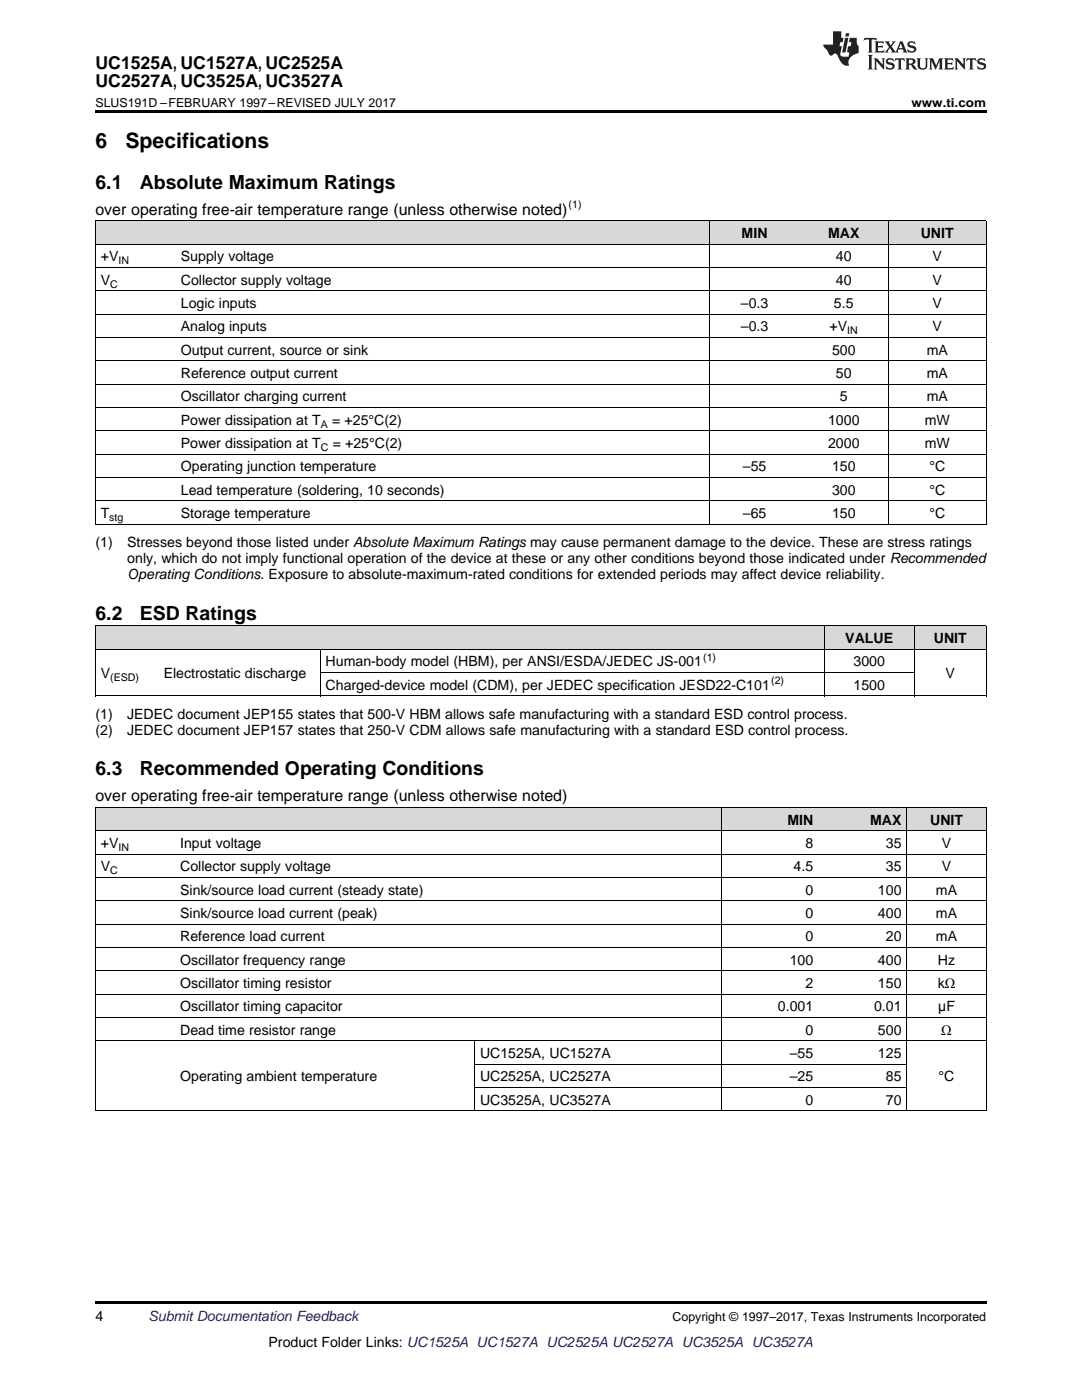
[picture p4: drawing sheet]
<svg xmlns="http://www.w3.org/2000/svg" width="216mm" height="279mm" viewBox="0 0 216 279" stroke-linecap="round" stroke-linejoin="round" font-family="sans-serif">
<defs><g id="words">
<g font-size="4.2">
<text x="19" y="29.6">6</text>
<text x="25" y="29.6">Specifications</text>
</g>
<g font-size="3.9">
<text x="19" y="37.7">6.1</text>
<text x="27.9" y="37.7">Absolute Maximum Ratings</text>
<text x="19" y="123.7">6.2</text>
<text x="27.9" y="123.7">ESD Ratings</text>
<text x="19" y="154.8">6.3</text>
<text x="27.9" y="154.8">Recommended Operating Conditions</text>
</g>
<g font-size="3.5">
<text x="19" y="13.8">UC1525A, UC1527A, UC2525A</text>
<text x="19" y="17.3">UC2527A, UC3525A, UC3527A</text>
</g>
<g font-size="3.2">
<text x="19" y="42.9">over operating free-air temperature range (unless otherwise noted)</text>
<text x="19" y="159.9">over operating free-air temperature range (unless otherwise noted)</text>
</g>
<g font-size="2.8">
<text x="148" y="47.5">MIN</text>
<text x="165.2" y="47.5">MAX</text>
<text x="183.7" y="47.5">UNIT</text>
<text x="20.1" y="52.2">+V</text>
<text x="36.1" y="52.2">Supply voltage</text>
<text x="166.8" y="52.2">40</text>
<text x="186.1" y="52.2">V</text>
<text x="20.1" y="56.8">V</text>
<text x="36.1" y="56.8">Collector supply voltage</text>
<text x="166.8" y="56.8">40</text>
<text x="186.1" y="56.8">V</text>
<text x="36.1" y="61.5">Logic inputs</text>
<text x="147.8" y="61.5">–0.3</text>
<text x="166.4" y="61.5">5.5</text>
<text x="186.1" y="61.5">V</text>
<text x="36.1" y="66.1">Analog inputs</text>
<text x="36.1" y="70.8">Output current, source or sink</text>
<text x="147.8" y="66.1">–0.3</text>
<text x="165.5" y="66.1">+V</text>
<text x="166" y="70.8">500</text>
<text x="184.9" y="70.8">mA</text>
<text x="186.1" y="66.1">V</text>
<text x="36.1" y="75.5">Reference output current</text>
<text x="166.8" y="75.5">50</text>
<text x="184.9" y="75.5">mA</text>
<text x="36.1" y="80.1">Oscillator charging current</text>
<text x="167.6" y="80.1">5</text>
<text x="184.9" y="80.1">mA</text>
<text x="36.1" y="84.8">Power dissipation at T</text>
<text x="36.1" y="89.4">Power dissipation at T</text>
<text x="66.3" y="84.8">= +25°C(2)</text>
<text x="66.4" y="89.4">= +25°C(2)</text>
<text x="165.2" y="84.8">1000</text>
<text x="165.2" y="89.4">2000</text>
<text x="184.5" y="84.8">mW</text>
<text x="184.5" y="89.4">mW</text>
<text x="36.1" y="94.1">Operating junction temperature</text>
<text x="148.2" y="94.1">–55</text>
<text x="166" y="94.1">150</text>
<text x="185.5" y="94.1">°C</text>
<text x="36.1" y="98.7">Lead temperature (soldering, 10 seconds)</text>
<text x="166" y="98.7">300</text>
<text x="185.5" y="98.7">°C</text>
<text x="20.1" y="103.4">T</text>
<text x="36.1" y="103.4">Storage temperature</text>
<text x="148.2" y="103.4">–65</text>
<text x="166" y="103.4">150</text>
<text x="185.5" y="103.4">°C</text>
<text x="19" y="109.3">(1)</text>
<text x="25.4" y="109.3">Stresses beyond those listed under Absolute Maximum Ratings may cause permanent damage to the device. These are stress ratings</text>
<text x="25.4" y="112.4">only, which do not imply functional operation of the device at these or any other conditions beyond those indicated under Recommended</text>
<text x="25.4" y="115.6">Operating Conditions. Exposure to absolute-maximum-rated conditions for extended periods may affect device reliability.</text>
<text x="168.7" y="128.3">VALUE</text>
<text x="186.3" y="128.3">UNIT</text>
<text x="20.1" y="135.3">V</text>
<text x="32.7" y="135.3">Electrostatic discharge</text>
<text x="65" y="133">Human-body model (HBM), per ANSI/ESDA/JEDEC JS-001</text>
<text x="65" y="137.7">Charged-device model (CDM), per JEDEC specification JESD22-C101</text>
<text x="170.3" y="133">3000</text>
<text x="170.3" y="137.7">1500</text>
<text x="188.7" y="135.3">V</text>
<text x="19" y="143.5">(1)</text>
<text x="25.4" y="143.5">JEDEC document JEP155 states that 500-V HBM allows safe manufacturing with a standard ESD control process.</text>
<text x="19" y="146.7">(2)</text>
<text x="25.4" y="146.7">JEDEC document JEP157 states that 250-V CDM allows safe manufacturing with a standard ESD control process.</text>
<text x="157.1" y="164.6">MIN</text>
<text x="173.6" y="164.6">MAX</text>
<text x="185.6" y="164.6">UNIT</text>
<text x="20.1" y="169.2">+V</text>
<text x="20.1" y="173.9">V</text>
<text x="35.9" y="169.2">Input voltage</text>
<text x="35.9" y="173.9">Collector supply voltage</text>
<text x="158.4" y="173.9">4.5</text>
<text x="160.7" y="169.2">8</text>
<text x="176.8" y="169.2">35</text>
<text x="176.8" y="173.9">35</text>
<text x="187.9" y="169.2">V</text>
<text x="187.9" y="173.9">V</text>
<text x="35.9" y="178.5">Sink/source load current (steady state)</text>
<text x="160.7" y="178.5">0</text>
<text x="175.2" y="178.5">100</text>
<text x="186.8" y="178.5">mA</text>
<text x="35.9" y="183.2">Sink/source load current (peak)</text>
<text x="160.7" y="183.2">0</text>
<text x="175.2" y="183.2">400</text>
<text x="186.8" y="183.2">mA</text>
<text x="35.9" y="187.9">Reference load current</text>
<text x="160.7" y="187.9">0</text>
<text x="176.8" y="187.9">20</text>
<text x="186.8" y="187.9">mA</text>
<text x="35.9" y="192.5">Oscillator frequency range</text>
<text x="35.9" y="197.2">Oscillator timing resistor</text>
<text x="157.6" y="192.5">100</text>
<text x="160.7" y="197.2">2</text>
<text x="175.2" y="192.5">400</text>
<text x="175.2" y="197.2">150</text>
<text x="187.1" y="197.2">kΩ</text>
<text x="187.1" y="192.5">Hz</text>
<text x="35.9" y="201.8">Oscillator timing capacitor</text>
<text x="155.2" y="201.8">0.001</text>
<text x="174.4" y="201.8">0.01</text>
<text x="187.2" y="201.8">µF</text>
<text x="35.9" y="206.5">Dead time resistor range</text>
<text x="160.7" y="206.5">0</text>
<text x="175.2" y="206.5">500</text>
<text x="187.8" y="206.5">Ω</text>
<text x="35.9" y="215.8">Operating ambient temperature</text>
<text x="95.8" y="211.1">UC1525A, UC1527A</text>
<text x="95.8" y="215.8">UC2525A, UC2527A</text>
<text x="157.6" y="211.1">–55</text>
<text x="157.6" y="215.8">–25</text>
<text x="175.2" y="211.1">125</text>
<text x="176.8" y="215.8">85</text>
<text x="187.3" y="215.8">°C</text>
<text x="95.8" y="220.5">UC3525A, UC3527A</text>
<text x="160.7" y="220.5">0</text>
<text x="176.8" y="220.5">70</text>
<text x="19" y="263.6">4</text>
<text x="53.6" y="268.9">Product Folder Links: UC1525A UC1527A UC2525A UC2527A UC3525A UC3527A</text>
</g>
<text font-size="2.8" fill="#0000c8" x="29.6" y="263.6">Submit Documentation Feedback</text>
<g font-size="2.5">
<text x="19" y="21.4">SLUS191D –FEBRUARY 1997–REVISED JULY 2017</text>
<text x="181.9" y="21.4">www.ti.com</text>
<text x="134.2" y="263.6">Copyright © 1997–2017, Texas Instruments Incorporated</text>
</g>
<g font-size="2.1">
<text x="113.5" y="41.6">(1)</text>
<text x="23.6" y="52.7">IN</text>
<text x="22" y="57.4">C</text>
<text x="169.1" y="66.7">IN</text>
<text x="64" y="85.3">A</text>
<text x="64" y="90">C</text>
<text x="21.8" y="104">stg</text>
<text x="140.3" y="131.9">(1)</text>
<text x="22" y="135.9">(ESD)</text>
<text x="153.9" y="136.5">(2)</text>
<text x="23.6" y="169.8">IN</text>
<text x="22" y="174.4">C</text>
</g>
</g></defs>
<g fill="#d8d8d8">
<path d="M19 161.2h15.9v4.6h-15.9z"/>
<path d="M34.9 161.2h59.8v4.6h-59.8z"/>
<path d="M94.7 161.2h49.3v4.6h-49.3z"/>
<path d="M144 161.2h19.4v4.6h-19.4z"/>
<path d="M163.4 161.2h17.6v4.6h-17.6z"/>
<path d="M181 161.2h15.8v4.6h-15.8z"/>
<path d="M19 125h12.6v4.6h-12.6z"/>
<path d="M31.6 125h32.3v4.6h-32.3z"/>
<path d="M63.9 125h100.6v4.6h-100.6z"/>
<path d="M164.5 125h18v4.6h-18z"/>
<path d="M182.5 125h14.3v4.6h-14.3z"/>
<path d="M19 44.1h16v4.7h-16z"/>
<path d="M35 44.1h106.7v4.7h-106.7z"/>
<path d="M141.7 44.1h17.8v4.7h-17.8z"/>
<path d="M159.5 44.1h17.8v4.7h-17.8z"/>
<path d="M177.3 44.1h19.5v4.7h-19.5z"/>
</g>
<path d="M19 22h177.8v.5h-177.8zM19 138.9h.2zM63.8 138.9h.1zM164.4 138.9h.1zM182.4 138.9h.1zM196.7 138.9h.1zM19 221.7h.2zM94.6 221.7h.1zM143.9 221.7h.1zM180.9 221.7h.1zM196.7 221.7h.1zM19 259.7h177.8v.5h-177.8z" fill="#000"/>
<g fill="none" stroke="#000" stroke-width=".2">
<path d="M19 58h177.8M19 53.4h177.8M19 48.7h177.8M19 44.1h177.8M19.1 44.1v60.6M141.7 44.1v60.6M177.2 44.1v60.6M196.8 44.1v60.6M19 76.7h177.8M19 72h177.8M19 67.4h177.8M19 62.7h177.8"/>
<path d="M19 100h177.8M19 95.3h177.8M19 90.6h177.8M19 86h177.8M19 81.3h177.8M19 104.6h177.8M19 138.9h177.8M19 129.6h177.8M19 124.9h177.8M19.1 124.9v14M63.9 129.6v9.3M63.9 134.2h118.6"/>
<path d="M164.4 124.9v14M182.4 124.9v14M196.8 124.9v14M19 179.8h177.8M19 175.1h177.8M19 170.4h177.8M19 165.8h177.8M19 161.1h177.8M19.1 161.1v60.6M144 161.1v60.6M180.9 161.1v60.6M196.8 161.1v60.6"/>
<path d="M19 198.4h177.8M19 193.7h177.8M19 189.1h177.8M19 184.4h177.8M19 207.7h177.8M19 203h177.8M94.7 207.7v14M94.7 217h86.3M94.7 212.4h86.3M19 221.7h177.8"/>
</g>
<g fill="#231f20">
<path d="M172.5 7.6l-.1 .5 .4-.2h.6v.1v2.1l-.2 .4h.9l-.2-.4v-2.1l.1-.1h.5l.5 .2-.2-.5zM174.5 8.3l.2 .3v1.5l-.2 .4h1.8l.2-.6a1.04 1.04 0 0 1-1.3 .2v-.7h.6l.3 .2v-.6l-.3 .2h-.6v-.6l.8-.1 .4 .3-.2-.5zM176.5 8.3l.9 1.1-.9 1.1h.8l-.2-.2 .4-.7 .5 .7-.2 .2h1.5l-.2-.2 .2-.4h.9l.1 .4-.2 .2h1l-.3-.3-.7-1.9h-.5l-.9 2-.8-1 .9-1h-.8l.1 .3-.4 .5-.3-.6 .1-.2zM179.7 8.6l.4 1h-.7zM181.3 8.4a.63 .63 0 0 0-.2 .7 .63 .63 0 0 0 .6 .4l.6 .2 .1 .2a.75 .75 0 0 1-.7 .4 .75 .75 0 0 1-.6-.5l.1 .7 .1-.1a1.11 1.11 0 0 0 1.5-.6 1.13 1.13 0 0 0-1.2-.8l-.1-.4a1.04 1.04 0 0 1 1.2 .2l-.2-.5-.2 .1-.4-.2zM173.2 10.9l.2 .4v2.2l-.2 .4h1l-.3-.4v-2.2l.3-.4zM174.3 11.6l.3 .4v1.5l-.3 .4h.8l-.2-.4v-1.3l1.5 1.7v-1.9l.2-.4h-.7l.2 .4v.9l-1.1-1.3zM177 11.8a.62 .62 0 0 0-.2 .7 .62 .62 0 0 0 .6 .4l.6 .1 .1 .3a.76 .76 0 0 1-.7 .3 .76 .76 0 0 1-.7-.4l.2 .7 .1-.1a1.11 1.11 0 0 0 1.5-.6 1.13 1.13 0 0 0-1.2-.8l-.1-.4a1.04 1.04 0 0 1 1.2 .2l-.2-.6-.2 .1-.5-.1zM178.7 11.6l-.2 .6a.61 .61 0 0 1 .8-.3v1.6l-.2 .4h.9l-.2-.4v-1.6a.63 .63 0 0 1 .7 .3l-.1-.6zM180.6 11.6l.3 .4v1.5l-.3 .4h1l-.2-.2-.1-.8 .6 .2a.76 .76 0 0 0 1.2 .7l-1-1a.58 .58 0 0 0 .6-.5 .58 .58 0 0 0-.5-.6zM181.4 11.9h.1a.45 .45 0 0 1 .5 .1 .45 .45 0 0 1 .1 .5l-.8 .2zM182.9 11.6l.2 .2a2.17 2.17 0 0 0 .3 1.9 .99 .99 0 0 0 1.6-.6v-1.1l.2-.4h-.7l.2 .2a1.92 1.92 0 0 1-.2 1.8 .6 .6 0 0 1-.9-.5v-1.1l.2-.4zM185.4 11.6l.2 .4v1.5l-.2 .4h.7l-.2-.4v-1.4l.8 1.8 .8-1.8v1.4l-.2 .4h.9l-.2-.4v-1.5l.2-.4h-.8l-.6 1.5-.6-1.5zM188.4 11.6l.2 .4v1.5l-.2 .4h1.8l.1-.6a1.04 1.04 0 0 1-1.2 .1v-.6h.5l.4 .2v-.6l-.4 .2h-.5v-.7h.8l.3 .3-.1-.6zM190.5 11.6l.2 .4v1.5l-.2 .4h.7l-.2-.4v-1.3l1.5 1.7v-1.9l.2-.4h-.7l.2 .4v.9l-1.1-1.3zM192.9 11.6l-.1 .6a.61 .61 0 0 1 .7-.3l.1 1.6-.3 .4h1l-.3-.4 .1-1.6a.63 .63 0 0 1 .7 .3l-.1-.6zM195.2 11.8a.62 .62 0 0 0-.2 .7 .62 .62 0 0 0 .6 .4l.6 .1 .1 .3a.76 .76 0 0 1-.7 .3 .76 .76 0 0 1-.6-.4l.1 .7 .1-.1a1.11 1.11 0 0 0 1.6-.6 1.13 1.13 0 0 0-1.3-.8l-.1-.4a1.04 1.04 0 0 1 1.2 .2l-.1-.6-.2 .1-.5-.1z"/>
<path d="M166.2 6.3v2.6h-1.9v.4l.8 .9a.91 .91 0 0 0 1 .8 .56 .56 0 0 1 .5-.3 .56 .56 0 0 1 .5 .3l.4 .8a1.53 1.53 0 0 0 1.9 1.2 1.54 1.54 0 0 1 1-2.1l.9-.3v-1.4a1.52 1.52 0 0 1-.4-1.6h-1.3l-.2 .8h.5l-.2 .8h-.5l-.1 1v.2l.4 .1-.2 .8a1.93 1.93 0 0 1-1.6-.3l.3-1.8h-.5l.2-.8h.4l.2-.8h-.4v-1.3zM168.6 7.6l-.6 2.9h.7l.6-2.9zM168.8 6.6l-.1 .7h.6l.2-.7z"/>
</g>
<use href="#words"/>
</svg>
